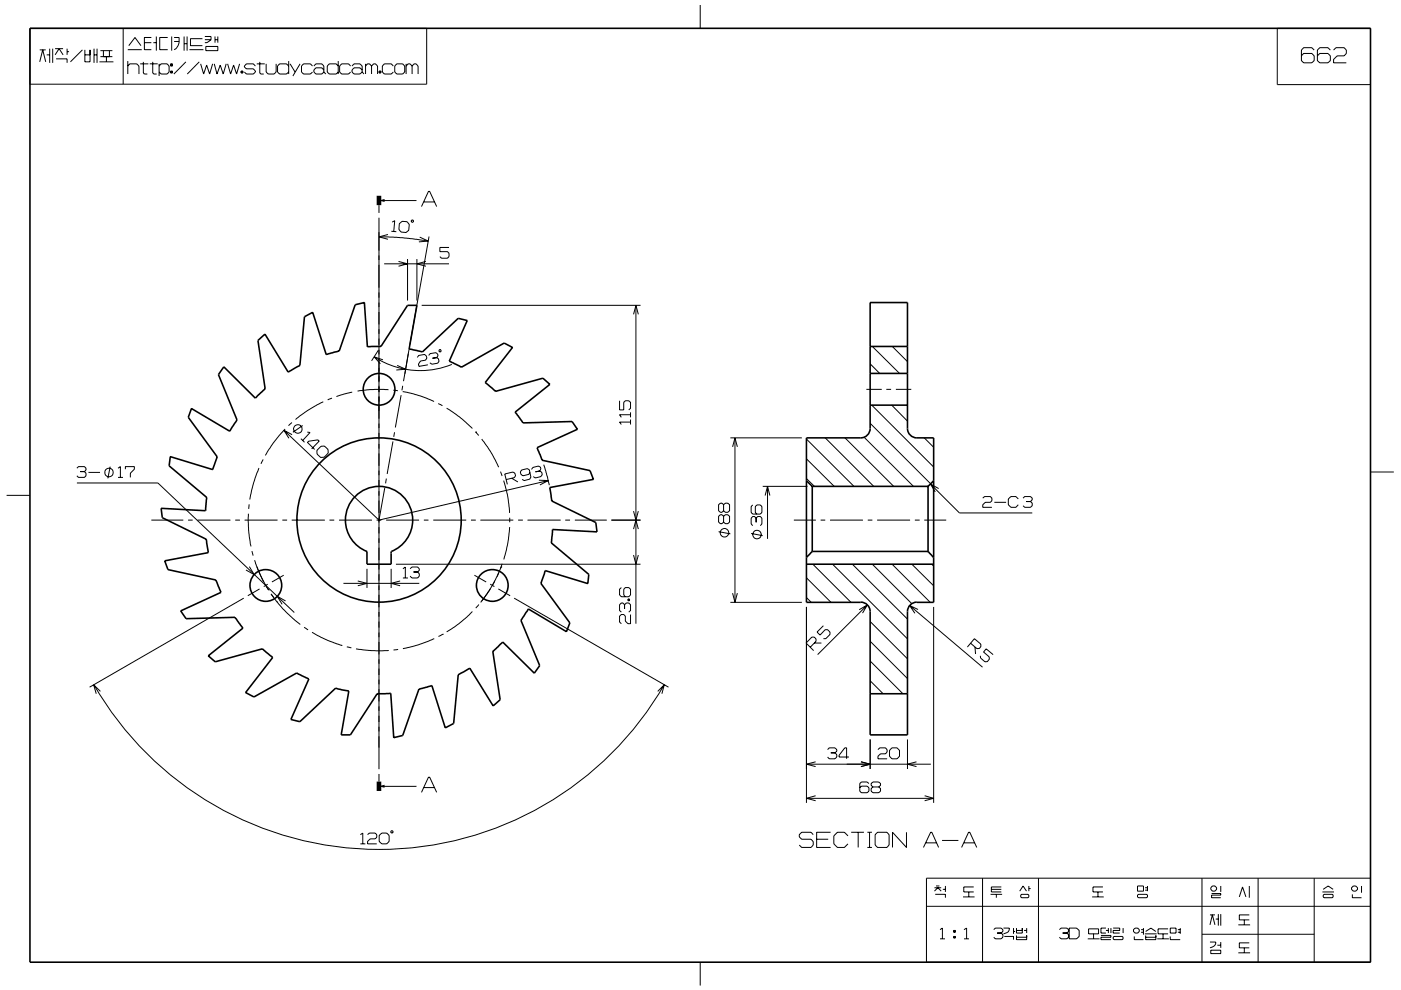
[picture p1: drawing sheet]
<svg xmlns="http://www.w3.org/2000/svg" width="297mm" height="210mm" viewBox="0 0 297 210" stroke-linecap="round" stroke-linejoin="round" font-family="sans-serif">
<g fill="none" stroke="#000" stroke-width=".21">
<path d="M6.3 6h84.2v11.9h-84.2zM8.4 10.6h1.3M8.4 13.1l.7-2.5 .6 2.5M9.9 11.6h.6M10.5 10.3v3M11.2 10.3v3M11.7 10.3h1.7M11.7 11.6l.8-1.3 .9 1.3M11.9 12.5h2.3v.8M14.2 10.3v1.3M14.2 11h.4M17.5 10.6l-2.6 2.5"/>
<path d="M18 11.6h1.1M18 10.6v2.5h1.1v-2.5M19.9 11.6h.7M19.9 10.3v3M20.6 10.3v3M21.1 13.1h2.9M21.3 10.7h2.5M21.3 12h2.5M21.9 10.7v1.3M22.6 12v1.1M23.2 10.7v1.3M26.1 6v11.9"/>
<path d="M27.1 10.5h3M27.1 14l.4-.5h1.5l.5 .5v1.7M27.1 13v2.7M27.3 9.7l1.3-1.7 1.3 1.7M29.7 13.5h1.8M30.4 13.1v2.4l.2 .2h.6M30.6 9.1h1.5M31.8 13.5h1.6M32.1 8h-1.5v2.5h1.5M32.4 13.1v2.4l.2 .2h.6M32.5 9.1h.6M33.1 7.7v3"/>
<path d="M33.7 14l.5-.5h1.2l.5 .5v1.3l-.5 .4h-1.2l-.5-.4M33.7 13.5v2.6M35.6 8h-1.7v2.5h1.7M36.2 13.5h.4v.5h-.4zM36.2 15.1h.4v.4h-.4zM36.4 13.5v.5M36.4 15.1v.4M36.4 7.7v3M36.9 8h1.1a2.28 2.28 0 0 1-1.1 2.5M36.9 8.8h1.1M39 7.7v3M39 9.3h.7"/>
<path d="M39.4 13.1l-2.5 2.6M39.7 7.7v3M40.2 10.5h2.9M42.2 13.1l-2.5 2.6M42.5 13.5l.7 2.2 .6-1.9 .6 1.9 .7-2.2M42.9 8.2h-2.5v1.5h2.5M43.4 7.7h1.3v.7M43.4 8.4h1.3M43.6 9.9h2.6v.8h-2.6zM44.7 8.4l-.8 .7h-.5M45.4 13.5l.6 2.2 .7-1.9 .6 1.9 .7-2.2M45.6 7.7v1.4"/>
<path d="M45.6 8.4h.6M46.2 7.7v1.4M48.3 13.5l.6 2.2 .6-1.9 .7 1.9 .6-2.2M51.1 15.1h.4v.4h-.4zM51.3 15.1v.4M54.1 14l-.4-.5h-1.5l-.4 .5v.2l.4 .4h1.5l.4 .5v.2l-.4 .4h-1.5l-.4-.4M54.4 13.5h1.7M55.1 13.1v2.4l.2 .2h.6M56.4 13.5v1.8l.5 .4h1.2l.4-.4v-1.8M61.2 14l-.5-.5h-1.4l-.5 .5v1.3l.5 .4h1.4l.5-.4M61.2 13v2.7M61.5 13.5l1.1 1.8"/>
<path d="M63.6 13.5l-1.5 2.6M66.3 14l-.5-.5h-1.5l-.4 .5v1.3l.4 .4h1.5l.5-.4M66.5 14l.5-.5h1.2l.5 .5v1.3M68.7 14.9l-.5-.5h-1.2l-.5 .5v.4l.5 .4h1.2l.5-.4M68.7 15.3l.4 .4M71.7 14l-.4-.5h-1.5l-.4 .5v1.3l.4 .4h1.5l.4-.4M71.7 13v2.7M74.3 14l-.4-.5h-1.5l-.4 .5v1.3l.4 .4h1.5l.4-.4M74.6 14l.5-.5h1.2l.5 .5v1.3M76.8 14.9l-.5-.5h-1.2l-.5 .5v.4l.5 .4h1.2l.5-.4M76.8 15.3l.4 .4M77.5 14l.4-.5h.5l.4 .5"/>
<path d="M77.5 13.5v2.2M78.8 14l.4-.5h.4l.4 .5v1.7M78.8 14v1.7M80.3 15.1h.5v.4h-.5zM80.6 15.1v.4M83.4 14l-.4-.5h-1.5l-.4 .5v1.3l.4 .4h1.5l.4-.4M84.1 13.5h1.3l.4 .5v1.3l-.4 .4h-1.3l-.4-.4v-1.3zM86.1 14l.4-.5h.4l.5 .5M86.1 13.5v2.2M87.4 14l.4-.5h.4l.4 .5v1.7M87.4 14v1.7M148.5 1.1v4.9"/>
<path d="M270.8 6h19.8v11.9h-19.8zM278.6 10.6l-.5-.5h-1.7l-.5 .5v2.3l.5 .4h1.7l.5-.4v-1.1l-.5-.5h-1.7l-.5 .5M282.1 10.6l-.5-.5h-1.8l-.5 .5v2.3l.5 .4h1.8l.5-.4v-1.1l-.5-.5h-1.8l-.5 .5M282.7 10.6l.6-.5h1.7l.5 .5v.7l-.5 .5h-1.5l-.8 .8v.7h2.8M80.3 43.5v1.7M80.3 46.2v116.9M80.3 42.5h8M80.3 50.2l5 .2 5.5 .7M81.4 56h13.8M82.3 49.7l-1.9 .5 1.9 .6M83 49.1h1M83.1 47.1l.6-.3-.2 2.3"/>
<path d="M84.5 55.5l1.9 .5-1.9 .5M84.7 47.5l.6-.6 1 .1 .5 .6-.1 1.2-.6 .5-1.1-.1-.4-.5zM86.4 54.9v8.9M87.2 46.8l.3-.2 .2 .4-.4 .2zM88.4 54.9v8.9M89 50.3l1.8 .8-2 .2M89.4 43.8l1.4-3.2h.3l1.5 3.2M89.9 42.8h2.2M90.3 55.5l-1.9 .5 1.9 .5M91 50.2l-4.1 22.9M95.2 52.5h-1.9v.9h1.6l.3 .3v.7l-.3 .4h-1.3l-.3-.4M79.3 75.7a17.8 17.8 0 0 0 16.5 1.6"/>
<path d="M80.2 74.3l-1.4 2.2M81.2 76.3l-1.9-.6 1.3 1.5M84.2 77.5l1.8 .8-2 .2M86.6 75l-.7 4.3M86.7 74l-1.1 6.9M88.5 75.8l.3-.4 1.2-.2 .4 .3 .1 .5-.3 .4-1 .2-.5 .6 .1 .5 1.9-.3M89.4 64.8h46.4M90.9 75.4l.3-.4 1.2-.2 .4 .3 .1 .3-.3 .5M92.6 75.9l-.9 .1M92.6 75.9l.4 .2 .1 .6-.3 .3-1.2 .3-.5-.3M93.2 74.2l.3 .1-.1 .3-.4-.1zM134.3 66.7l.5-1.9 .5 1.9"/>
<path d="M134.8 64.8v67.5M184.5 77.2l2 2M185 73.5l5.7 5.7M189.2 73.5l3.2 3.2M16.3 99.3l.3-.3h1.3l.3 .3v.4l-.3 .3M23.4 99l-.5 2.5M25 99.3l.5-.3v2.3M26.6 99.5v-.5h1.9v.5l-.9 .9v.9M54.9 99.3l-1.2 3.3-.7 3.4M55.8 97.4l-.5 1M60.2 91.3l20.1 19M60.4 91l-2.5 3.1-1.6 2.5"/>
<path d="M61.9 89.6l-.7 .7M61.9 92.2l-1.7-.9 1.1 1.7M63.8 93l.8 .8M64.2 90.3l-2.1 1.4M65.2 91.6l.5 .1-1.5 1.7M66.1 95.2l1.6-1.6-.3-.3-2 .3-.2 .2 1.5 1.5M68.1 94.7l.7-.1 .8 .7v.8l-.9 .9h-.7l-.8-.7v-.8zM68.5 85.2l-3.4 2-2.4 1.8M70.4 84.4l-.9 .4M74.7 83.2l-3.4 .9M82.4 82.7l-4-.1-2.6 .4M83.3 93.6l-1.2 6.9"/>
<path d="M83.4 82.8l1 .1M83.7 91.7l-.2 1M85 83.8l-1.2 6.9M85.4 83.1l3.6 .8 3 1.3M85.4 81.8l-.2 1M92.9 85.6l.9 .5M94.7 86.6l3.3 2.3 2.2 2M100.8 91.6h.1M100.8 91.6l.7 .8M102.1 93.1l1.8 2.5 1.8 3.5M112.7 99.6l.3-.5 1.2-.3 .4 .3 .1 .4-.3 .4M114.4 99.9l-.9 .2"/>
<path d="M114.4 99.9l.4 .3 .2 .5-.3 .4-1.2 .3-.4-.3M115.3 98.6l1.2 4.3M131.4 85v1.9h.8v-1.6l.4-.3h.7l.4 .3v1.3l-.4 .3M133.7 89.5h-2.3l.3 .5M133.7 87.5v1M133.7 89v1M133.7 88h-2.3l.3 .5M154.9 92.9h15.1M155.3 94.8l.5-1.9 .5 1.9M155.8 92.9v34.9M171 93.1l10.1 10.1M171 97.3l5.9 5.9"/>
<path d="M175 92.9l10.3 10.3M179.2 92.9l10.3 10.3M183.2 92.7l10.5 10.5M183.7 82.6h3.2M184.5 89.8l12.8 12.8M184.8 85.9l13.2 13.2M187.9 82.6h1M189.1 85.9l3.3 3.4M189.9 82.6h3.3M196 92.9l2 2M1.4 105.1h4.9M16.3 102.4h17.2l28.9 27.5"/>
<path d="M17 100h.9M17.9 100l.3 .4v.5l-.3 .4h-1.3l-.3-.4M18.8 100.2h2.4M25 101.3h1.1M32.1 110.3h6.8M39.9 110.3h1M41.9 110.3h7M49.9 110.3h1M51.9 110.3h6.9M52.7 109v3.5l.5 3.4M52.8 107l-.1 .9M53.4 116.9l.3 .9"/>
<path d="M54 118.8l1.6 4M59.9 110.3h1M61.8 110.3h7.1M69.9 110.3h1M71.9 110.3h7M79.8 110.3h1.1M81.6 103.5l-1.2 6.8M81.9 110.3h7M81.9 101.5l-.2 1M83.9 119.7h51.9M89.9 110.3h.9M91.9 110.3h6.9"/>
<path d="M99.9 110.3h1M101.8 110.3h7M106.1 100l.4 1M106.5 119.6l-.4 1M106.8 101.9l.8 2.9 .4 4M107.3 101.7l1.7-.4 .3-.4-.1-.5-.4-.3-1.8 .4 .6 2.2M108.1 111.8l-.5 3.9-.8 3M108.1 109.8v1M108.5 101.5l1.3 .7M109.8 110.3h1.1M111.8 110.3h7.1M112.4 100.2l-.3 .4-1.2 .3-.5-.3-.1-.5 .3-.4 1.2-.3 .4 .2 .4 1.6-.3 .4-1.2 .3-.4-.2"/>
<path d="M114.3 101.9h1.9l-1.7 1M116.2 101.9l-35.8 8.4M119.8 110.3h1.1M121.9 110.3h6.7M129.6 110.3h6.2M134.3 108.4l.5 1.9 .5-1.9M134.3 117.7l.5 2 .5-2M134.3 112.2l.5-1.9 .5 1.9M152.4 112.8l2.5 .4M153.4 107.1l-.3-.4h-.4l-.3 .4v1.2l.3 .4h.4l.3-.4M153.4 109.5l-.3-.3h-.4l-.3 .3v1.2l.3 .4h.4l.3-.4M153.4 109.5l.4-.3h.5l.4 .3v1.2l-.4 .4h-.5l-.4-.4"/>
<path d="M153.4 107.1v1.2M153.4 109.5v1.2M153.4 107.1l.4-.4h.5l.4 .4v1.2l-.4 .4h-.5l-.4-.4M159.3 113.1l2.4 .5M159.6 107.1l-.3 .3v1.3l.3 .3h1.6l.3-.3v-1.3l-.3-.3h-.7l-.4 .3v1.3l.4 .3M160.3 109.9l-.3-.3h-.4l-.3 .3v1.2l.3 .4M160.3 109.9l.4-.3h.5l.3 .3v1.2l-.3 .4M160.3 109.9v.9M161.7 103.2h9.5M162.2 105.1l.5-1.9 .5 1.9M162.7 103.2v11.1M168.3 110.3h4.7"/>
<path d="M171 101.5l1.7 1.7M172.3 119.7l8.1 8.1M174 110.3h1M176 110.3h7M176.5 119.7l15.9 15.8M180.7 119.7l11.7 11.6M184 110.3h1M185 119.7l8.3 8.4M186 110.3h7M189.1 119.7l8.1 8.1M193.3 119.7l4.7 4.5M194 110.3h1"/>
<path d="M196 110.3h4.6M197.3 102.7l6.1 6.1M197.5 119.7l.5 .4M199 103.6l-1.7-.9 1 1.6M203.4 108.8h15.5M208.4 105.7l.3-.4h1.3l.3 .4v.5l-.3 .3h-1.1l-.5 .6v.5h1.9M210.8 106.5h2.5M215.9 105.8l-.5-.5h-1.1l-.5 .5v1.3l.5 .5h1.1l.5-.5M216.9 105.7l.4-.4h1.2l.4 .4v.3l-.4 .4M217.6 106.4h.9M218.5 106.4l.4 .3v.6l-.4 .3h-1.2l-.4-.3M290.6 100.1h4.9"/>
<path d="M51.7 126.9l-32.7 18.8M52.9 120.2l1 1.7-1.7-1M55 124.9l-2.5 1.5M55.6 122.8l.3 .6M55.6 122.8l1.3 2.3M56.8 123.9l-.9 .5M56.9 125.1h.1M57.5 126l2.4 3.1 3.8 3.4M60.2 122l-2.5 1.4M60.5 127.5l-1.7-1 1 1.7M64.5 133l.8 .6M66.2 134.1l3.3 1.7 3.1 1.1"/>
<path d="M72.8 123.7h16.1M73.5 137.2l1 .2M75.5 137.6l3.2 .4h3.7M75.9 123.2l1.9 .5-1.9 .5M77.8 120.6v4.1M82.9 120.6v4.1M84.4 137.7l-1 .2M84.8 123.2l-1.9 .5 1.9 .5M85.4 120.6l.5-.3v2.3M85.4 122.6h1.1M86.9 120.6l.4-.3h1.3l.3 .3v.4l-.3 .3M87.7 121.3h.9"/>
<path d="M88.6 121.3l.3 .4v.5l-.3 .4h-1.3l-.4-.4M92.1 135.5l-3.5 1.3-3.2 .8M93.8 134.5h.1M93.8 134.5l-.8 .5M100.2 129.7l-2.4 2.2-3.1 2.1M100.6 122l2.5 1.4M101.5 128.2l-.6 .8M103 126.4l-1.1 1.4M103.3 125.8l-.3 .4M103.5 125.6l-1.4 1.9M103.7 125.3l-.2 .3M103.9 123.9l.9 .5"/>
<path d="M103.9 124.9l-.1 .2M104.9 123.2l-.5 .9M105.7 124.9l2.5 1.5M105.7 121.4l-2.1 4M106.3 120.2h.1M106.3 120.2l-.9 2.1M109 126.9l32.7 18.8M131.7 124.6l-.3 .4v1.2l.3 .4h1.6l.4-.4v-1.2l-.4-.4h-.7l-.4 .4v1.2l.4 .4M132.4 128.3l.4-.4h.5l.4 .4v1.2l-.4 .3M132.4 128.3l-.3-.4h-.4l-.3 .4v1.2l.3 .3M132.4 128.3v.9M133.1 127h.4v.4h-.4z"/>
<path d="M133.1 127.2h.4M133.7 130.3v2h-.6l-.5-.6v-1l-.4-.4h-.5l-.3 .4v1.2l.3 .4M154.9 127.8h15.1M155.3 125.8l.5 2 .5-2M171 128.7v41.6M171 126.7l1 1.1M171 122.6l5.2 5.2M171.8 137.3l1.2-1.3v-.5l-.4-.4h-.5l-1.2 1.3 1.6 1.6M172.6 136.4h1.6M174.6 132.7l-1.4 1.4 .7 .6 1.1-1.1h.5l.5 .5v.5l-.9 .9h-.5M182.2 129.3l1.7-1-1 1.7M183.9 128.3l-10.5 10.5"/>
<path d="M184.5 131.8l7.9 7.9M184.5 136l7.9 7.9M192.9 128.4l15.4 13.1M194.6 129.3l-1.7-.9 1.1 1.7M198 128.7v41.6M205.8 136.4l1.3 1.2 .5-.1 .4-.4-.1-.5-1.3-1.1-1.5 1.7M206.7 137.2l.1 1.5M210.6 138.8l-1.5-1.2-.6 .7 1.2 1 .1 .5-.5 .5-.5 .1-.9-.8v-.5M19.9 145.2a69.8 69.8 0 0 0 120.9 0M21.3 146.6l-1.4-1.4 .5 1.9M139.4 146.6l1.4-1.4-.5 1.9M175.5 159l.3-.4h1.2l.4 .4v.3l-.4 .4"/>
<path d="M176.1 159.7h.9M177 159.7l.4 .4v.5l-.4 .3h-1.2l-.3-.3M184.5 144.4l2.7 2.7M184.5 156.8v6.3M184.5 140.2l6.9 6.9M186.1 159l.4-.4h1.2l.4 .4v.5l-.4 .4h-1l-.6 .5v.5h2M189.1 158.6h1.1l.5 .6v1.2l-.5 .5h-1.1l-.5-.5v-1.2zM192.4 156.8v6.3M76.4 177l.5-.3v2.3M76.4 179h1.1M77.9 177l.4-.3h1.2l.4 .3v.6l-.4 .3h-1l-.6 .6v.5h2M80.3 164.2v1.6"/>
<path d="M80.3 166.8h8M80.4 177.2l.5-.5h1.1l.5 .5v1.3l-.5 .5h-1.1l-.5-.5zM83 176.2l.4 .2-.2 .3-.4-.2zM89.4 168.1l1.4-3.3h.3l1.5 3.3M89.9 167h2.2M171 162.1h26.4M171 169.3h26.9M172.4 177l-.4-.5h-2l-.5 .5v.5l.5 .5h2l.4 .5v.7l-.4 .5h-2l-.5-.5M172.9 161.6l-1.9 .5 1.9 .5M172.9 168.8l-1.9 .5 1.9 .5M173.1 178h2.5M176.1 176.5h-3v3.2h3"/>
<path d="M179.8 177.3l-.8-.8h-1.5l-.7 .8v1.7l.7 .7h1.5l.8-.7M180 160.6h-2.1v-.4l1.2-1.6h.4v2.3M180.5 176.5h2.7M181.9 176.5v3.2M182.5 161.6l2 .5-2 .5M183.9 176.5h1M183.9 179.7h1M184.2 166.2l-.3-.3h-1.3l-.3 .3v1.6l.3 .3h1.3l.3-.3v-.7l-.3-.4h-1.3l-.3 .4M184.4 176.5v3.2M185.1 166.9l-.4-.3v-.4l.4-.3h1.2l.4 .3v.4l-.4 .3M185.1 166.9l-.4 .4v.5l.4 .3h1.2l.4-.3v-.5l-.4-.4M185.1 166.9h1.2"/>
<path d="M186.1 176.5h1.9l.5 .5v2.2l-.5 .5h-1.9l-.6-.5v-2.2zM192.2 176.5v3.2l-3-3.2v3.2M194.3 161.6l-1.9 .5 1.9 .5M195.8 179.7l1.5-3.2h.3l1.4 3.2M196 168.8l1.9 .5-1.9 .5M196.3 178.8h2.2M199.7 178.3h3.5M203.9 179.7l1.5-3.2h.2l1.5 3.2M204.4 178.8h2.2M196.4 186.3h94.2v17.8h-94.2zM196.4 192.2h94.2M198.1 188.3h1.5"/>
<path d="M198.1 189l.7-.7 .8 .7M198.3 189.7h2.1v.7M198.5 187.9h.7M199.3 197.2l.5-.4v2.3M199.3 199.1h1.1M199.9 188.6h.5M200.4 187.9v1.3M202.2 198.6h.4v.4h-.4zM202.2 197.4h.4v.3h-.4zM202.4 197.4v.3M202.4 198.6v.4M204.2 190.2h2.4"/>
<path d="M204.4 199.1h1M204.4 197.2l.5-.4v2.3M205.4 189.2v1M206.5 188.1h-2.2v1.1h2.2M208.3 186.3v17.8M210 189.7h2.5M210.2 188.6h2.1M210.7 197.2l.3-.4h1.3l.3 .4v.4l-.3 .3M211.2 189.7v.7M211.4 197.9h.9M212.3 197.9l.3 .3v.6l-.3 .3h-1.3l-.3-.3M212.3 188.1h-2.1v1.1h2.1"/>
<path d="M212.8 196.8h1.2a1.11 1.11 0 0 1-1.2 1.3M212.9 198.6h2v.7M214.9 196.8v1.3M214.9 197.6h.3M215.5 197.4h1.2M215.5 196.8v1.1h1.2v-1.1M215.5 198.4v.9h2.2v-.9M215.5 198.8h2.2M216.2 189l.7-1.1 .7 1.1M216.6 189.7h1.4l.1 .2v.3l-.1 .2h-1.4l-.2-.2v-.3zM217.1 197.4h.6M217.7 196.8v1.1"/>
<path d="M218.1 187.9v1.1M218.1 188.5h.4M220.2 186.3v17.8M224.6 197.2l.4-.4h1.2l.4 .4v.4l-.4 .3M225.3 197.9h.9M226.2 197.9l.4 .3v.6l-.4 .3h-1.2l-.4-.3M226.7 196.8h1.6l.5 .6v1.2l-.5 .5h-1.6zM230.6 199.1h2.5M230.8 197h2.1v1.1h-2.1zM231.6 190.2h2.4M231.9 198.1v1M232.8 189.2v1"/>
<path d="M233.4 198.4h2.1v.4h-2.1v.5h2.1M233.8 188.1h-2.1v1.1h2.1M234.5 197.4h.5M234.5 196.8h-1.1v1.1h1.1M235 196.8v1.1M235.5 196.8v1.1M236 196.8h1.4v.6h-1.4v.5h1.4M236.2 198.6h1.7l.2 .2v.3l-.2 .2h-1.7l-.2-.2v-.3zM238.1 196.8v1.1M240.3 197.2l.4-.4h.5l.4 .4v.4l-.4 .3h-.5l-.4-.3zM240.5 198.6v.7h1.9M241.2 187.9h1.2v1.1h-1.2z"/>
<path d="M241.2 189.9l.2-.2h1.7l.2 .2v.3l-.2 .2h-1.7l-.2-.2zM241.9 197.2h.5M241.9 197.7h.5M242.4 196.8v1.4M242.7 198.1h2.5M242.8 188.3h.5M242.8 188.8h.5M242.9 198.4v.9h2.2v-.9M242.9 198.8h2.2M242.9 197.6l1.1-.8 1.1 .8M243.3 187.9v1.1M245.4 199.1h2.4"/>
<path d="M246.6 198.1v1M247.6 197h-2.1v1.1h2.1M248.1 198.6v.7h2.1M248.1 196.8h1.2v1.1h-1.2zM249.7 197.7h.5M249.7 197.2h.5M250.2 196.8v1.3M254.8 198.2h23.8M254.8 186.3v17.8M256.5 199.8h1.3a1.17 1.17 0 0 1-1.3 1.2M256.5 194h1.1M256.5 196.2l.5-2.2 .6 2.2"/>
<path d="M256.9 189.5h1.9v.4h-1.9v.5h1.9M257 187.9h.6l.3 .4v.3l-.3 .4h-.6l-.3-.4v-.3zM257.8 194.9h.5M258.3 193.9v2.4M258.8 187.9v1.3M258.8 199.8v1.2M258.8 193.9v2.4M262.5 196.2h2.5M262.8 190.2l.6-2.1 .8 2.1M263.8 195.1v1.1M264.9 187.9v2.5M264.9 194h-2.1v1.1h2.1"/>
<path d="M264.9 200h-2.1v1h2.1M266.7 186.3v17.8M278.6 186.3v17.8M280.4 189.2h2.4M280.5 189.9l.2-.2h1.8l.2 .2v.3l-.2 .2h-1.8l-.2-.2zM280.5 188.6l1.1-.7 1.1 .7M286.7 189.7v.7h2M286.9 187.9h.5l.4 .4v.3l-.4 .4h-.5l-.3-.4v-.3zM288.7 187.9v1.5M148.5 204.1v4.9M256.7 201.5h2.1v.8h-2.1zM258.1 200.5h.7"/>
<path d="M262.5 202.1h2.5M263.8 201v1.1"/>
<circle cx="63.2" cy="91" r=".91"/>
<circle cx="23.1" cy="100.2" r=".91"/>
<circle cx="153.6" cy="113" r=".91"/>
<circle cx="160.5" cy="113.4" r=".9"/>
</g>
<g fill="none" stroke="#000" stroke-width=".34">
<path d="M6.4 6h284.2v198.1h-284.3zM75.3 64.6l-3.4 9.9-2.7 .7-2.9-9-1.7 1-1 10.3-2.4 1.4h-.1l-4.9-8-1.5 1.3 1.5 10.3-2.1 1.9-6.6-6.6-1.2 1.7 3.9 9.6-1.5 2.4-8.1-4.9-.7 1.9 6.2 8.4-1 2.7-9-2.7-.2 1.9 7.9 6.7-.2 2.8-9.4-.5 .2 2 9.3 4.6 .5 2.7v.1l-9.3 1.8 .7 1.8 10.2 2.2 1.1 2.6-8.6 4 1.2 1.6 10.3-.3 1.7 2.3-7.3 5.9 1.4 1.3 10-2.8 2.2 1.8-5.7 7.5 1.7 .9 9.1-5.1 2.6 1.3M75.3 64.6l2-.4 .6 9.4 2.9-.1 5.6-8.7h2l-1.7 9.2 2.9 .6 7.6-7.1 1.9 .5-3.9 8.6 2.6 1.3 9.1-5.1 1.8 .9-5.8 7.4 2.2 1.9 10-2.8 1.5 1.3-7.3 6 1.6 2.2 10.4-.3 1.1 1.7-8.5 3.8 .2 .6 .8 2.1 10.2 2.2 .7 1.9-9.3 1.7 .5 2.9 9.3 4.5 .3 2-9.5-.5-.2 2.8 7.9 6.7-.2 2-9-2.8-.9 2.7 6.1 8.4-.7 1.9-8.1-4.8-1.6 2.4 4 9.6-1.1 1.6-6.7-6.6-2.1 1.9 1.5 10.3-1.4 1.3-5-8-2.4 1.4-1 10.4-1.8 .9-2.8-9M184.5 73.5h7.9M184.5 79.2h7.9M184.5 64.2h7.9v26.7a1.99 1.99 0 0 0 2 2h3.6v34.9l-3.6-.1a1.99 1.99 0 0 0-2 2v26.2h-7.9v-26.2a1.99 1.99 0 0 0-2-2l-11.5 .1v-34.9h11.5a1.99 1.99 0 0 0 2-2zM184.5 85.9h7.9M82.9 119.7h-5.1v-2.7a7.1 7.1 0 0 1-3.1-11 7.1 7.1 0 0 1 11.4 0 7.1 7.1 0 0 1-3.1 11l-.1 2.7M171 119.7h26.9M171 102l1.2 1.2M172.2 117l-1.2 1.2M172.2 103.2v13.8"/>
<path d="M172.2 117h24.6M172.2 103.2h24.6M196.8 117l1.1 1.2M196.8 103.2v13.8M197.9 102l-1.1 1.2M65.5 144l-3.8 8.6 1.9 .5M91.6 145.4l-2.8 .8-3.4 9.8-1.9 .5-.7-9.4h-2.8l-5.7 8.8h-2l1.6-9.4-2.7-.5-7.6 7.1M184.5 147.1h7.9"/>
<circle cx="80.4" cy="82.6" r="3.4"/>
<circle cx="80.4" cy="110.3" r="17.4"/>
<circle cx="56.4" cy="124.2" r="3.4"/>
<circle cx="104.4" cy="124.2" r="3.4"/>
</g>
<path d="M80.3 41.5v2M80.3 165.8v2" fill="none" stroke="#000" stroke-width=".97" stroke-linecap="butt"/>
<path d="M80.3 42.5l1.2-.3v.6zM80.3 166.8l1.2-.3v.6z" fill="#000"/>
</svg>
